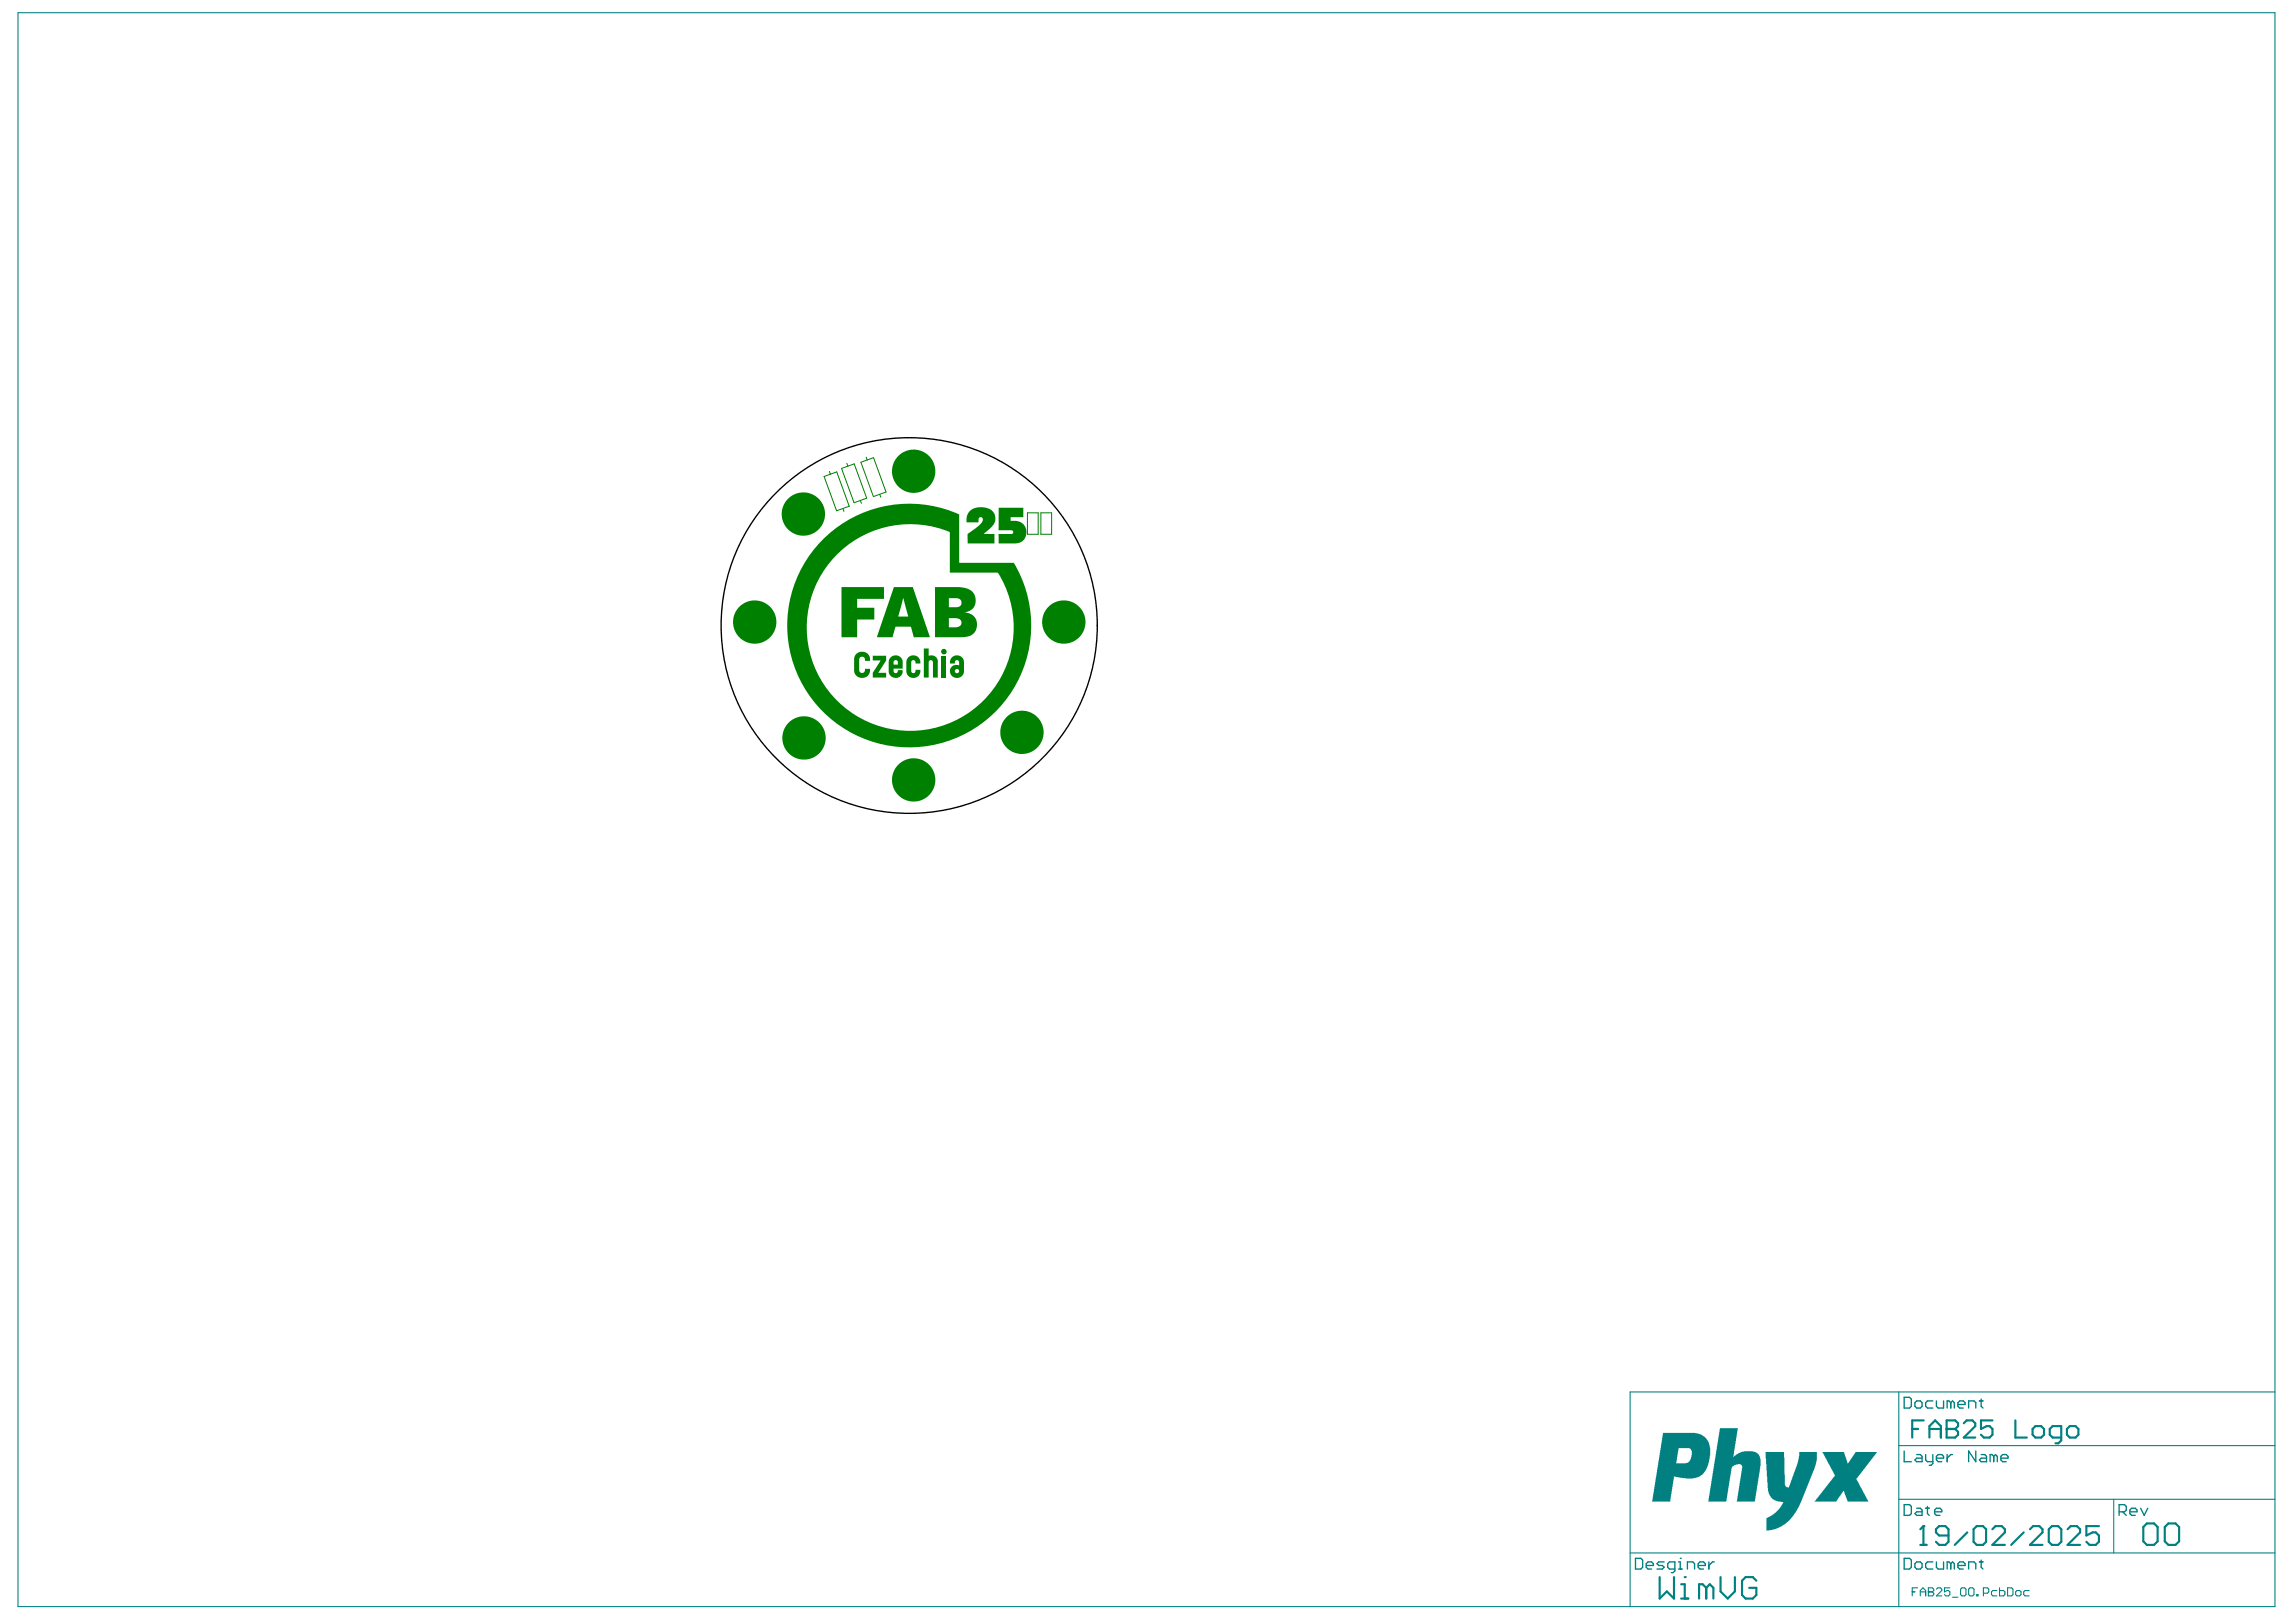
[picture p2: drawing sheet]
<svg xmlns="http://www.w3.org/2000/svg" width="297mm" height="210mm" viewBox="0 0 297 210" stroke-linecap="round" stroke-linejoin="round" font-family="sans-serif">
<g fill="#008080">
<path d="M222.5 184.8h2.3l-.6 3.7 .8-.5 .6-.2 1.4 .1 .4 .2 .3 .4 .1 .3v.9l-.8 4.6h-2.3l.6-4.1a.58 .58 0 0 0-.1-.7h-.6l-.3 .2a.59 .59 0 0 0-.3 .7l-.7 3.9h-2.3z"/>
<path d="M228.4 187.9h2.4l.1 4.2 .1 .2 .3 .2h.2l1.1-3.1 .2-1v-.5h2.3v1.1l-.4 1.2-1.9 4.6-.7 1.3-1.1 1.1-1 .6-.8 .2-.7 .1v-1.2a.45 .45 0 0 1 .4-.6l.7-.5 .6-.5 .5-.9-.7-.1-.5-.2-.4-.3-.3-.5-.1-.7z"/>
<path d="M235.8 187.9h2.7l.5 1.5 .2-.1 .9-1.4h2.7l-2.5 3.3a.38 .38 0 0 0 .1 .5l1.3 2.6h-2.7l-.5-1.3h-.1l-.8 1.3h-2.9l2.3-2.8 .1-.3a.34 .34 0 0 0 .1-.5z"/>
<path d="M215.1 185.4h4.2l.9 .3 .6 .5 .3 .7 .2 .4-.1 1.4-.2 .9-.3 .7-.3 .4-.5 .4-.9 .2h-.9l-1.6-.2-.4 3.2h-2.4zM217.2 187.4l-.3 2h1.2l.3-.1 .4-.5 .1-.8a.57 .57 0 0 0-.3-.6z"/>
</g>
<g fill="none" stroke="#008080" stroke-width=".14">
<path d="M2.3 1.6h292v206.3h-292zM245.7 187.1h48.6M245.7 194h48.6M245.7 180.1v27.8M273.5 194v7M294.3 180.1h-83.4v27.8M210.9 201h83.4M247.4 206h.3M248.1 205.5h-.7v1M248.4 206h.7M248.4 206.5v-.7l.4-.3 .3 .3v.7M249.5 206h.1"/>
<path d="M249.5 205.5h.5l.2 .2v.1l-.2 .2 .2 .2v.1l-.2 .2h-.5zM249.5 206h.5M250.5 205.7l.2-.2h.3l.2 .2v.1l-.7 .7h.7M252.3 205.5h-.7v.5l.5-.2 .2 .2v.3l-.2 .2h-.4l-.1-.2M252.6 206.7h.7M253.6 205.7l.2-.2h.4l.1 .2v.6l-.1 .2h-.4l-.2-.2zM254.7 205.7l.2-.2h.3l.2 .2v.6l-.2 .2h-.3l-.2-.2zM255.7 206.3h.2v.2h-.2zM256.6 206.2h.5l.2-.2v-.3l-.2-.2h-.5v1M258.3 205.8h-.5l-.2 .2v.3l.2 .2h.5M258.7 205.5v1h.5l.2-.2v-.3l-.2-.2h-.5M259.7 205.5h.5l.2 .2v.6l-.2 .2h-.5z"/>
<path d="M260.8 206l.1-.2h.4l.2 .2v.3l-.2 .2h-.4l-.1-.2zM262.5 205.8h-.5l-.2 .2v.3l.2 .2h.5"/>
</g>
<g fill="none" stroke="#008080" stroke-width=".17">
<path d="M246.3 180.8h.7l.3 .3v.9l-.3 .2h-.7zM246.3 187.8v1.4h1M246.3 194.7h.7l.3 .2v1l-.3 .2h-.7zM247.7 181.5l.3-.2h.4l.3 .2v.5l-.3 .2h-.4l-.3-.2zM248 188.2h.4l.3 .3v.7h-.7l-.3-.3 .3-.2h.7M248 195.2h.4l.3 .2v.7h-.7l-.3-.2 .3-.3h.7M249.1 188.2v.7l.3 .3h.7M249.1 195.2h.5M249.4 194.9v1l.2 .2M250.1 181.3h-.7l-.3 .2v.5l.3 .2h.7M250.1 188.2v1.2l-.3 .2h-.2M250.3 195.6h.9v-.2l-.2-.2h-.5l-.2 .2v.5l.2 .2h.5"/>
<path d="M250.5 181.3v.7l.2 .2h.7v-.9M250.5 188.7h.9v-.2l-.2-.3h-.5l-.2 .3v.4l.2 .3h.5M251.9 188.2v1M252.4 181.5l-.3-.2h-.2v.9M252.4 181.5v.7M252.4 181.5l.2-.2 .2 .2v.7M252.6 188.2h-.2l-.5 .5M253.3 181.8h.9v-.3l-.2-.2h-.5l-.2 .2v.5l.2 .2h.5M254.7 182.2v-.9h.7l.2 .2v.7M255.6 187.8v1.4l-.9-1.4v1.4M256.1 181.3h.4M256.3 188.2h.5l.2 .3v.7h-.7l-.2-.3 .2-.2h.7"/>
<path d="M256.3 181.1v.9l.2 .2M257.9 188.5l-.2-.3h-.2v1M257.9 188.5v.7M257.9 188.5l.3-.3 .2 .3v.7M258.9 188.7h.9v-.2l-.2-.3h-.5l-.2 .3v.4l.2 .3h.5M274.2 195.6h.7l.2-.2v-.5l-.2-.2h-.7v1.4M274.6 195.6l.5 .5M275.5 195.6h1v-.2l-.3-.2h-.4l-.3 .2v.5l.3 .2h.4M276.9 195.2l.5 .9 .5-.9M211.6 201.7h.7l.2 .2v.9l-.2 .3h-.7zM213 202.6h.9v-.2l-.2-.3h-.5l-.2 .3v.4l.2 .3h.5M215.3 202.1h-.7l-.2 .3 .2 .2h.5l.2 .2-.2 .3h-.7"/>
<path d="M216.7 203.1h-.7l-.2-.3v-.4l.2-.3h.7v1.2l-.2 .2h-.3M217.1 203.1h.5M217.1 202.1h.3v1M217.4 201.7h.1M218.3 203.1v-1h.7l.2 .3v.7M219.7 202.6h.9v-.2l-.2-.3h-.5l-.2 .3v.4l.2 .3h.5M221.1 202.1v1M221.8 202.1h-.3l-.4 .5M246.3 201.7h.7l.3 .2v.9l-.3 .3h-.7zM247.7 202.4l.3-.3h.4l.3 .3v.4l-.3 .3h-.4l-.3-.3zM250.1 202.1h-.7l-.3 .3v.4l.3 .3h.7M250.5 202.1v.7l.2 .3h.7v-1"/>
<path d="M252.4 202.4l-.3-.3h-.2v1M252.4 202.4v.7M252.4 202.4l.2-.3 .2 .3v.7M253.3 202.6h.9v-.2l-.2-.3h-.5l-.2 .3v.4l.2 .3h.5M254.7 203.1v-1h.7l.2 .3v.7M256.1 202.1h.4M256.3 201.9v.9l.2 .3"/>
</g>
<g fill="none" stroke="#008080" stroke-width=".28">
<path d="M247.4 184.9h.7M248.4 199.9h.8M248.8 197.5h.1M248.8 197.5v2.4M248.8 197.5l-.4 .4M248.9 183.8h-1.5v2.2M249.6 184.9h1.5M249.6 186v-1.4l.8-.8 .7 .8v1.4M251.8 184.9h.1M251.8 183.8h1.1l.4 .4v.4l-.4 .3 .4 .4v.4l-.4 .3h-1.1zM251.8 184.9h1.1M252.1 198.7h-1.2l-.4-.4v-.4l.4-.4h.8l.4 .4v1.6l-.4 .4h-.8l-.4-.4"/>
<path d="M254.1 184.2l.3-.4h.8l.3 .4v.4l-1.4 1.4h1.4M254.5 198.3l-1.6 1.6M255.3 197.9l.4-.4h.8l.4 .4v1.6l-.4 .4h-.8l-.4-.4zM257.8 197.9l.4-.4h.8l.4 .4v.4l-1.6 1.6h1.6M257.8 183.8h-1.5v1.1l.7-.3h.4l.4 .3v.8l-.4 .3h-.7l-.4-.3M260.7 183.8v2.2h1.5M261.8 198.3l-1.6 1.6M262.6 197.9l.4-.4h.8l.4 .4v.4l-1.6 1.6h1.6M263 184.9l.3-.3h.8l.3 .3v.8l-.3 .3h-.8l-.3-.3zM265.1 197.9l.4-.4h.8l.4 .4v1.6l-.4 .4h-.8l-.4-.4zM266.7 186h-1.1l-.4-.3v-.8l.4-.3h1.1v1.8l-.4 .4h-.4M267.4 184.9l.4-.3h.7l.4 .3v.8l-.4 .3h-.7l-.4-.3z"/>
<path d="M267.5 197.9l.4-.4h.8l.4 .4v.4l-1.6 1.6h1.6M271.5 197.5h-1.6v1.2l.8-.4h.4l.4 .4v.8l-.4 .4h-.8l-.4-.4M277.3 197.6l.4-.5h1l.4 .5v1.9l-.4 .4h-1l-.4-.4zM280.1 197.6l.4-.5h1l.4 .5v1.9l-.4 .4h-1l-.4-.4zM214.7 204.1v2.8l.9-1 1 1v-2.8M217.5 206.9h.9M217.5 205h.5v1.9M218 204.1h.1M220.7 205.5l-.4-.5h-.5v1.9M220.7 205.5v1.4M220.7 205.5l.5-.5 .5 .5v1.4M222.6 204.1v1.8l.9 1 .9-1v-1.8"/>
<path d="M227.2 204.6l-.4-.5h-1l-.4 .5v1.8l.4 .5h1l.4-.5v-.9h-.9"/>
</g>
<g fill="#008000">
<path d="M129.2 65.7h3.2v1.2h-1.7v.5h.6a1.46 1.46 0 0 1 1.5 1.5 1.46 1.46 0 0 1-1.5 1.4h-2.1v-1.2h1.7l.2-.2-.2-.3h-1.7z"/>
<path d="M125.4 66.2l.4-.3 .7-.2h.8l.6 .1a1.34 1.34 0 0 1 .9 1.3l-.1 .4-.2 .5-1.2 1.1h1.4v1.2h-3.5v-1.2l1.6-1.2 .3-.4v-.4l-.2-.2-.2 .1-.1 .6h-1.6a1.75 1.75 0 0 1 .4-1.4z"/>
<path d="M110.8 84.6a1.05 1.05 0 0 1 1.2-.2 1.05 1.05 0 0 1 .6 1.1h-.7v-.2a.37 .37 0 0 0-.4-.3 .37 .37 0 0 0-.3 .3v1.4a.37 .37 0 0 0 .3 .4 .37 .37 0 0 0 .4-.4v-.1h.7a1.04 1.04 0 0 1-1 1.1 1.04 1.04 0 0 1-1.1-1v-1.5z"/>
<path d="M117.5 85.1a.92 .92 0 0 1 1-.2 .92 .92 0 0 1 .6 1h-.7a.3 .3 0 0 0 0-.4 .3 .3 0 0 0-.4 0l-.1 .2v1.1a.28 .28 0 0 0 .3 .3 .28 .28 0 0 0 .2-.3v-.1h.7a.91 .91 0 0 1-.8 1 .91 .91 0 0 1-1-.9v-1.2z"/>
<path d="M119.5 83.9h.6v1l.2-.1a.84 .84 0 0 1 1 .8v2.1h-.6v-2a.28 .28 0 0 0-.3-.3 .28 .28 0 0 0-.3 .3v2h-.6z"/>
<path d="M112.9 84.9h1.7v.6l-1 1.6h1v.6h-1.7v-.6l1-1.6h-1z"/>
<path d="M121.8 84.9h.6v2.8h-.6z"/>
<path d="M108.9 76h5.5v1.5h-3.5v1.1h2.2v1.6h-2.2v2.3h-2z"/>
<path d="M115.2 85.1a.91 .91 0 0 1 1-.2 .91 .91 0 0 1 .6 .8v.8h-1.2v.3a.29 .29 0 0 0 .4 .3 .29 .29 0 0 0 .2-.4h.5a.88 .88 0 0 1-.6 1 .88 .88 0 0 1-1.1-.5v-1.6zM115.7 85.5l-.1 .5h.6v-.3a.28 .28 0 0 0-.2-.3 .28 .28 0 0 0-.3 .1z"/>
<path d="M123.1 85.1a.91 .91 0 0 1 1-.2 .91 .91 0 0 1 .6 .8v1.1a.89 .89 0 0 1-.7 1 .89 .89 0 0 1-1-.7 .89 .89 0 0 1 .6-1h.5v-.4a.28 .28 0 0 0-.3-.3 .28 .28 0 0 0-.3 .3v.2h-.6v-.5zM123.5 86.8a.3 .3 0 0 0 .6 0 .3 .3 0 0 0-.6 0z"/>
<path d="M106.6 69.6a15.8 15.8 0 0 1 17.5-3v6.2h7.1a15.8 15.8 0 0 1-4.4 21 15.8 15.8 0 0 1-21.3-2.8 15.8 15.8 0 0 1 1.1-21.4zM108.4 71.7a13.4 13.4 0 0 0-.8 18.2 13.4 13.4 0 0 0 18.1 2.1 13.4 13.4 0 0 0 3.4-17.9h-6.2v-5.2a13.4 13.4 0 0 0-14.5 2.8z"/>
<path d="M121 76h3l.8 .1a1.6 1.6 0 0 1 1.4 1.3 1.6 1.6 0 0 1-.8 1.7l-.6 .1 .6 .2a1.56 1.56 0 0 1 .9 2l-.4 .6-.8 .4-4.1 .1zM122.8 77.4v1.2h1.1l.4-.3 .1-.5-.3-.3-.4-.1zM122.8 80v1.2l1.2-.1a.54 .54 0 0 0 .4-.5 .54 .54 0 0 0-.3-.5l-.4-.1z"/>
<path d="M115.6 76h2.5l2.2 6.4-.1 .1h-2l-.3-1.4h-2.1l-.3 1.4h-2v-.1zM116.8 77.4l-.6 2.4h1.3z"/>
<circle cx="122.1" cy="84.3" r=".36"/>
<circle cx="118.2" cy="61" r="2.8"/>
<circle cx="103.9" cy="66.5" r="2.8"/>
<circle cx="97.6" cy="80.5" r="2.8"/>
<circle cx="137.6" cy="80.5" r="2.8"/>
<circle cx="132.2" cy="94.8" r="2.8"/>
<circle cx="118.2" cy="100.9" r="2.8"/>
<circle cx="104" cy="95.5" r="2.8"/>
</g>
<path d="M109.6 60l.1 .3M111.4 59.8l1.6-.6 1.6 4.5-1.6 .6zM112.1 59.2l.1 .3M106.6 61.7l1.6-.6 1.7 4.4-1.7 .6zM107.3 61l.1 .4M108.9 60.6l1.6-.6 1.6 4.5-1.6 .6zM109 65.8l.2 .4M111.3 64.8l.1 .3M113.8 64l.1 .3M132.9 66.4h1.4v2.7h-1.4zM134.7 66.4h1.3v2.7h-1.3z" fill="none" stroke="#008000" stroke-width=".13"/>
<g fill="none" stroke="#008000" stroke-width=".14">
<path d="M116.9 59.4a2.08 2.08 0 0 1 3 .3 2.08 2.08 0 0 1-.5 3h-2.4a2.08 2.08 0 0 1-.1-3.3zM99.4 79.3a2.09 2.09 0 0 0-3.1-.4 2.09 2.09 0 0 0 0 3.2 2.09 2.09 0 0 0 3.1-.4M99.4 79.3v2.4M104.3 68.6a2.08 2.08 0 0 1-2.4-1.9 2.08 2.08 0 0 1 2.2-2.3 2.08 2.08 0 0 1 1.9 2.5l-1.7 1.7M135.9 79.3v2.4a2.09 2.09 0 0 0 3.1 .4 2.09 2.09 0 0 0 0-3.2 2.09 2.09 0 0 0-3.1 .4M106.1 95.1l-1.7-1.6a2.09 2.09 0 0 0-2.5 1.9 2.09 2.09 0 0 0 2.2 2.2 2.09 2.09 0 0 0 2-2.5M116.6 99.6l.4-.4h2.4a2.08 2.08 0 0 1 .5 3 2.08 2.08 0 0 1-3 .3 2.08 2.08 0 0 1-.3-2.9zM131.8 92.7l-1.6 1.7a2.08 2.08 0 0 0 1.9 2.5 2.08 2.08 0 0 0 2.2-2.3 2.08 2.08 0 0 0-2.5-1.9"/>
<circle cx="103.9" cy="66.5" r="1.74"/>
<circle cx="118.2" cy="61" r="1.74"/>
<circle cx="97.6" cy="80.5" r="1.74"/>
<circle cx="104" cy="95.5" r="1.74"/>
<circle cx="132.2" cy="94.8" r="1.74"/>
<circle cx="137.6" cy="80.5" r="1.74"/>
<circle cx="118.2" cy="100.9" r="1.74"/>
</g>
<circle cx="117.6" cy="81" r="24.3" fill="none" stroke="#000" stroke-width=".18"/>
</svg>
